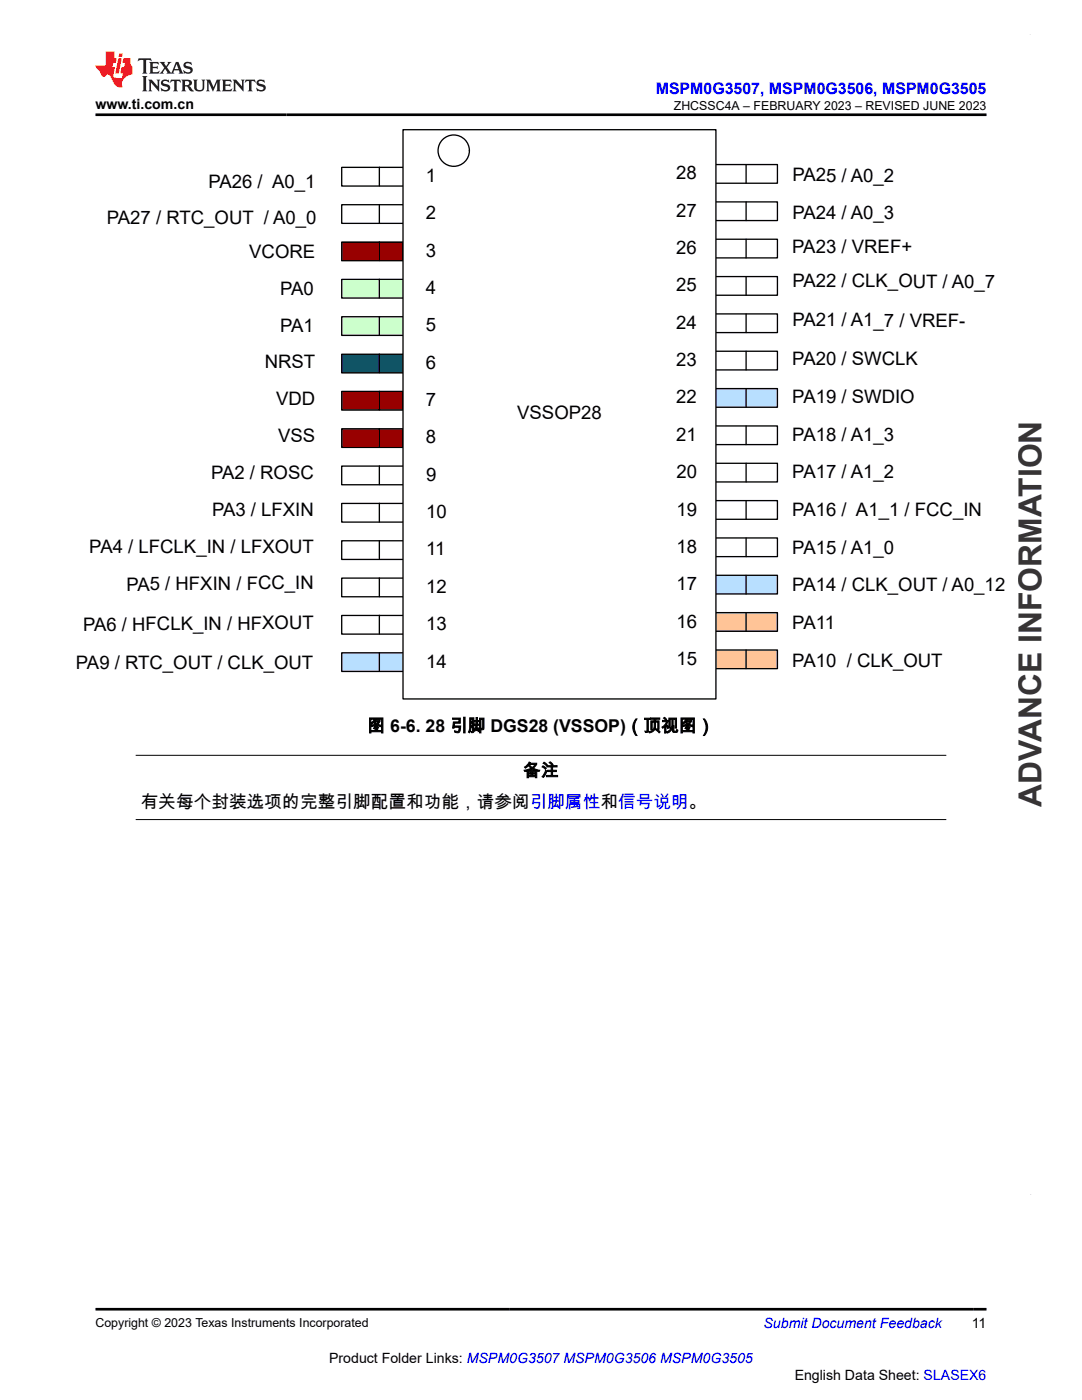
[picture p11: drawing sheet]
<svg xmlns="http://www.w3.org/2000/svg" width="216mm" height="279mm" viewBox="0 0 216 279" stroke-linecap="round" stroke-linejoin="round" font-family="sans-serif">
<defs><g id="words">
<text font-size="6.3" fill="#373435" x="207.8" y="161" transform="rotate(-90 207.8 161)">ADVANCE INFORMATION</text>
<g font-size="3.7">
<text x="134.9" y="35.8">28</text>
<text x="41.6" y="37.5">PA26 / A0_1</text>
<text x="85" y="36.3">1</text>
<text x="158.1" y="36.2">PA25 / A0_2</text>
<text x="21.3" y="44.7">PA27 / RTC_OUT / A0_0</text>
<text x="85" y="43.8">2</text>
<text x="134.9" y="43.3">27</text>
<text x="158.1" y="43.6">PA24 / A0_3</text>
<text x="49.7" y="51.5">VCORE</text>
<text x="85" y="51.2">3</text>
<text x="134.9" y="50.7">26</text>
<text x="158.1" y="50.5">PA23 / VREF+</text>
<text x="55.9" y="58.8">PA0</text>
<text x="85" y="58.7">4</text>
<text x="134.9" y="58.2">25</text>
<text x="158.1" y="57.3">PA22 / CLK_OUT / A0_7</text>
<text x="134.9" y="65.6">24</text>
<text x="158.1" y="65.1">PA21 / A1_7 / VREF-</text>
<text x="55.9" y="66.2">PA1</text>
<text x="85" y="66.1">5</text>
<text x="52.8" y="73.5">NRST</text>
<text x="85" y="73.6">6</text>
<text x="134.9" y="73.1">23</text>
<text x="158.1" y="72.9">PA20 / SWCLK</text>
<text x="55.1" y="80.9">VDD</text>
<text x="85" y="81.1">7</text>
<text x="103.2" y="83.6">VSSOP28</text>
<text x="134.9" y="80.5">22</text>
<text x="158.1" y="80.4">PA19 / SWDIO</text>
<text x="55.5" y="88.2">VSS</text>
<text x="85" y="88.5">8</text>
<text x="134.9" y="88">21</text>
<text x="158.1" y="87.9">PA18 / A1_3</text>
<text x="42.1" y="95.6">PA2 / ROSC</text>
<text x="85.1" y="96">9</text>
<text x="135" y="95.4">20</text>
<text x="158.1" y="95.4">PA17 / A1_2</text>
<text x="42.3" y="102.9">PA3 / LFXIN</text>
<text x="85.1" y="103.4">10</text>
<text x="135" y="102.9">19</text>
<text x="158.1" y="103">PA16 / A1_1 / FCC_IN</text>
<text x="17.8" y="110.3">PA4 / LFCLK_IN / LFXOUT</text>
<text x="85.1" y="110.9">11</text>
<text x="135" y="110.3">18</text>
<text x="158.1" y="110.5">PA15 / A1_0</text>
<text x="25.2" y="117.9" transform="rotate(-1 25.2 117.9)">PA5 / HFXIN / FCC_IN</text>
<text x="85.1" y="118.3">12</text>
<text x="135" y="117.8">17</text>
<text x="158.1" y="118">PA14 / CLK_OUT / A0_12</text>
<text x="16.6" y="125.9" transform="rotate(-1 16.6 125.9)">PA6 / HFCLK_IN / HFXOUT</text>
<text x="85.1" y="125.8">13</text>
<text x="135" y="125.2">16</text>
<text x="158.1" y="125.5">PA11</text>
<text x="15.2" y="133.6">PA9 / RTC_OUT / CLK_OUT</text>
<text x="85.1" y="133.2">14</text>
<text x="135" y="132.7">15</text>
<text x="158.1" y="133.1">PA10 / CLK_OUT</text>
</g>
<g font-size="3.5">
<text x="73.4" y="146">图 6-6. 28 引脚 DGS28 (VSSOP)（顶视图）</text>
<text x="104.4" y="155">备注</text>
<text x="28.1" y="161.3">有关每个封装选项的完整引脚配置和功能，请参阅引脚属性和信号说明。</text>
</g>
<text font-size="3.2" fill="#00f" x="130.9" y="18.7">MSPM0G3507, MSPM0G3506, MSPM0G3505</text>
<g font-size="2.8">
<text x="19" y="21.8">www.ti.com.cn</text>
<text x="193.9" y="265.1">11</text>
<text x="65.7" y="272">Product Folder Links: MSPM0G3507 MSPM0G3506 MSPM0G3505</text>
<text x="158.6" y="275.3">English Data Sheet: SLASEX6</text>
</g>
<text font-size="2.8" fill="#00f" x="152.4" y="265.1">Submit Document Feedback</text>
<g font-size="2.5">
<text x="134.4" y="21.9">ZHCSSC4A – FEBRUARY 2023 – REVISED JUNE 2023</text>
<text x="19" y="264.8">Copyright © 2023 Texas Instruments Incorporated</text>
</g>
</g></defs>
<path d="M142.6 32.8h12.5v3.8h-12.5zM142.6 40.3h12.5v3.7h-12.5zM142.6 47.7h12.5v3.8h-12.5zM142.6 55.2h12.5v3.7h-12.5zM142.6 62.6h12.5v3.8h-12.5zM142.6 70.1h12.5v3.7h-12.5z" fill="none" stroke="#000" stroke-width=".26"/>
<path d="M142.6 77.6h12.5v3.7h-12.5z" fill-rule="evenodd" fill="#b8dfff"/>
<path d="M142.6 77.6h12.5v3.7h-12.5zM142.6 85h12.5v3.7h-12.5zM142.6 92.5h12.5v3.7h-12.5zM142.6 99.9h12.5v3.7h-12.5zM142.6 107.4h12.5v3.7h-12.5z" fill="none" stroke="#000" stroke-width=".26"/>
<path d="M142.6 114.8h12.5v3.7h-12.5z" fill-rule="evenodd" fill="#b8dfff"/>
<path d="M142.6 114.8h12.5v3.7h-12.5z" fill="none" stroke="#000" stroke-width=".26"/>
<path d="M142.6 122.3h12.5v3.7h-12.5z" fill-rule="evenodd" fill="#ffc497"/>
<path d="M142.6 122.3h12.5v3.7h-12.5z" fill="none" stroke="#000" stroke-width=".26"/>
<path d="M142.6 129.7h12.5v3.7h-12.5z" fill-rule="evenodd" fill="#ffc497"/>
<path d="M68.2 33.4h12.5v3.7h-12.5zM68.2 40.9h12.5v3.7h-12.5zM142.6 129.7h12.5v3.7h-12.5z" fill="none" stroke="#000" stroke-width=".26"/>
<path d="M68.2 48.3h12.5v3.7h-12.5z" fill-rule="evenodd" fill="#980000"/>
<path d="M68.2 48.3h12.5v3.7h-12.5z" fill="none" stroke="#000" stroke-width=".26"/>
<path d="M68.2 55.8h12.5v3.7h-12.5z" fill-rule="evenodd" fill="#cfc"/>
<path d="M68.2 55.8h12.5v3.7h-12.5z" fill="none" stroke="#000" stroke-width=".26"/>
<path d="M68.2 63.2h12.5v3.7h-12.5z" fill-rule="evenodd" fill="#cfc"/>
<path d="M68.2 63.2h12.5v3.7h-12.5z" fill="none" stroke="#000" stroke-width=".26"/>
<path d="M68.2 70.7h12.5v3.7h-12.5z" fill-rule="evenodd" fill="#105465"/>
<path d="M68.2 70.7h12.5v3.7h-12.5z" fill="none" stroke="#000" stroke-width=".26"/>
<path d="M68.2 78.1h12.5v3.7h-12.5z" fill-rule="evenodd" fill="#980000"/>
<path d="M68.2 78.1h12.5v3.7h-12.5z" fill="none" stroke="#000" stroke-width=".26"/>
<path d="M68.2 85.6h12.5v3.7h-12.5z" fill-rule="evenodd" fill="#980000"/>
<path d="M68.2 85.6h12.5v3.7h-12.5zM68.2 93h12.5v3.7h-12.5zM68.2 100.5h12.5v3.7h-12.5zM68.2 107.9h12.5v3.7h-12.5zM68.2 115.4h12.5v3.7h-12.5zM68.2 122.8h12.5v3.8h-12.5z" fill="none" stroke="#000" stroke-width=".26"/>
<path d="M68.2 130.3h12.5v3.7h-12.5z" fill-rule="evenodd" fill="#b8dfff"/>
<g fill="none" stroke="#000" stroke-width=".26">
<path d="M148.9 32.8v3.8M148.9 40.3v3.7M148.9 47.7v3.8M148.9 55.2v3.7M148.9 62.7v3.7M148.9 70.1v3.7M148.9 77.6v3.7M148.9 85v3.7M148.9 92.5v3.7M148.9 99.9v3.7M75.7 107.9v3.7M75.7 115.3v3.8"/>
<path d="M148.9 107.4v3.7M148.9 114.8v3.7M68.2 130.3h12.5v3.7h-12.5zM75.7 122.8v3.7M75.7 130.2v3.8M148.9 122.3v3.7M148.9 129.7v3.7"/>
</g>
<path d="M80.4 25.9h62.5v113.6h-62.5z" fill-rule="evenodd" fill="#fff"/>
<path d="M80.4 25.9h62.5v113.6h-62.5z" fill="none" stroke="#000" stroke-width=".26"/>
<circle cx="90.5" cy="30.1" r="3.1" fill="#fff"/>
<g fill="none" stroke="#000" stroke-width=".26">
<path d="M75.7 33.4v3.7M75.7 40.8v3.7M75.7 48.3v3.7M75.7 55.7v3.7M75.7 63.2v3.7M75.7 70.7v3.7M75.7 78.1v3.7M75.7 85.5v3.8M75.7 93v3.7M75.7 100.4v3.8"/>
<circle cx="90.5" cy="30.1" r="3.1"/>
</g>
<path d="M27.1 150.7h161.7M27.1 163.6h161.7" fill="none" stroke="#000" stroke-width=".2"/>
<path d="M27.7 11.6l-.2 .6 .5-.2h.6v.1v2.2l-.2 .4h1l-.2-.4v-2.2v-.1h.5l.5 .2-.1-.6zM29.8 12.4l.2 .3v1.6l-.2 .4h1.9l.1-.6a1.08 1.08 0 0 1-1.3 .2v-.7h.6l.4 .2v-.7l-.4 .2h-.6v-.5l.2-.2a1 1 0 0 1 1 .3l-.1-.5zM31.8 12.4l1 1.1-1 1.2h.9l-.2-.2 .4-.8 .5 .8-.2 .2h1.6l-.2-.2 .1-.5h1l.1 .5-.1 .2h.9l-.2-.4-.8-1.9h-.5l-1 2.1-.8-1.1 .9-1h-.8l.2 .2-.5 .6-.3-.6 .1-.2zM35.2 12.8l.4 1h-.8zM36.8 12.5a.65 .65 0 0 0-.2 .7 .65 .65 0 0 0 .6 .5l.7 .1 .1 .3a.79 .79 0 0 1-.7 .4 .79 .79 0 0 1-.7-.5l.1 .7 .2-.1a.93 .93 0 0 0 1.1 0 .93 .93 0 0 0 .4-.9 1.46 1.46 0 0 0-1.2-.6l-.1-.3a1.09 1.09 0 0 1 1.2 .2l-.2-.6-.1 .1-.6-.2zM28.4 15.2l.2 .4v2.2l-.2 .4h1l-.2-.4v-2.2l.2-.4zM29.6 15.9l.2 .4v1.5l-.2 .4h.8l-.3-.4v-1.3l1.7 1.8v-2l.2-.4h-.8l.2 .2 .1 1.1-1.2-1.3zM32.3 16a.65 .65 0 0 0-.2 .8 .65 .65 0 0 0 .7 .4l.6 .2 .1 .2a.79 .79 0 0 1-.7 .4 .79 .79 0 0 1-.7-.5l.1 .7 .2-.1a.93 .93 0 0 0 1.1 .1 .93 .93 0 0 0 .4-1 1.46 1.46 0 0 0-1.2-.5l-.1-.4a1.09 1.09 0 0 1 1.2 .2l-.2-.6-.1 .1-.6-.1zM34.1 15.9l-.1 .6a.63 .63 0 0 1 .7-.3l.1 1.6-.3 .4h1l-.2-.4v-1.6a.66 .66 0 0 1 .8 .3l-.1-.6zM36.2 15.9l.2 .4v1.5l-.2 .4h.9l-.2-.2v-.7h.5l.1 .2a.79 .79 0 0 0 1.2 .6l-1-.9a.61 .61 0 0 0 .6-.6 .61 .61 0 0 0-.5-.7zM36.9 16.2h.2a.47 .47 0 0 1 .5 .1 .47 .47 0 0 1 .1 .5l-.2 .1-.6 .1zM38.5 15.9l.2 .2a2.27 2.27 0 0 0 .4 2 1.04 1.04 0 0 0 1.7-.7v-1.3l.2-.2h-.8l.2 .4v1.1a.6 .6 0 0 1-.6 .6 .6 .6 0 0 1-.6-.6v-1.1l.3-.4zM41.1 15.9l.2 .4v1.5l-.2 .4h.7l-.2-.4v-1.4l.9 1.9 .8-1.9v1.4l-.2 .4h1l-.3-.4v-1.5l.3-.4h-.8l-.7 1.5-.7-1.5zM44.3 15.9l.2 .4v1.5l-.2 .4h1.9l.1-.6a1.09 1.09 0 0 1-1.3 .2v-.7h.6l.4 .2v-.6l-.4 .2h-.6v-.6l.2-.1a1.01 1.01 0 0 1 1 .3l-.1-.6zM46.4 15.9l.3 .4v1.5l-.3 .4h.8l-.2-.4v-1.3l1.6 1.8v-2l.2-.4h-.7l.2 .2v1.1l-1.2-1.3zM49 15.9l-.1 .6a.63 .63 0 0 1 .8-.3v1.6l-.3 .4h1l-.2-.4v-1.6a.66 .66 0 0 1 .8 .3l-.1-.6zM51.4 16a.65 .65 0 0 0-.2 .8 .65 .65 0 0 0 .6 .4l.6 .2 .2 .2a.79 .79 0 0 1-.8 .4 .79 .79 0 0 1-.6-.5l.1 .7 .2-.1a.93 .93 0 0 0 1 .1 .93 .93 0 0 0 .5-1 1.46 1.46 0 0 0-1.3-.5l-.1-.4a1.09 1.09 0 0 1 1.3 .2l-.2-.6-.2 .1-.5-.1z" fill="#231f20"/>
<path d="M21.1 10.3v2.7h-2.1l.1 .4 .9 1a.95 .95 0 0 0 .9 .9 .59 .59 0 0 1 .6-.4 .59 .59 0 0 1 .5 .3l.4 .8a1.59 1.59 0 0 0 2.1 1.4 1.61 1.61 0 0 1 1-2.3l1-.3-.1-1.5a1.59 1.59 0 0 1-.4-1.7h-1.4l-.2 .9h.5l-.1 .9h-.5l-.2 .9v.3l.4 .1-.2 .9h-.6a.73 .73 0 0 1-1.1-.7l.3-1.5h-.5l.2-.9h.5l.2-.9h-.5v-1.3zM23.6 11.6l-.6 3.1h.7l.6-3.1zM23.8 10.7l-.1 .6h.7l.1-.6z" fill="#ed1c24"/>
<path d="M19 22.9h177.8M19 261.3h177.8" fill="none" stroke="#000" stroke-width=".53"/>
<path d="M205.6 6.9h.1" fill="none" stroke="#373435" stroke-width=".2"/>
<use href="#words"/>
</svg>
